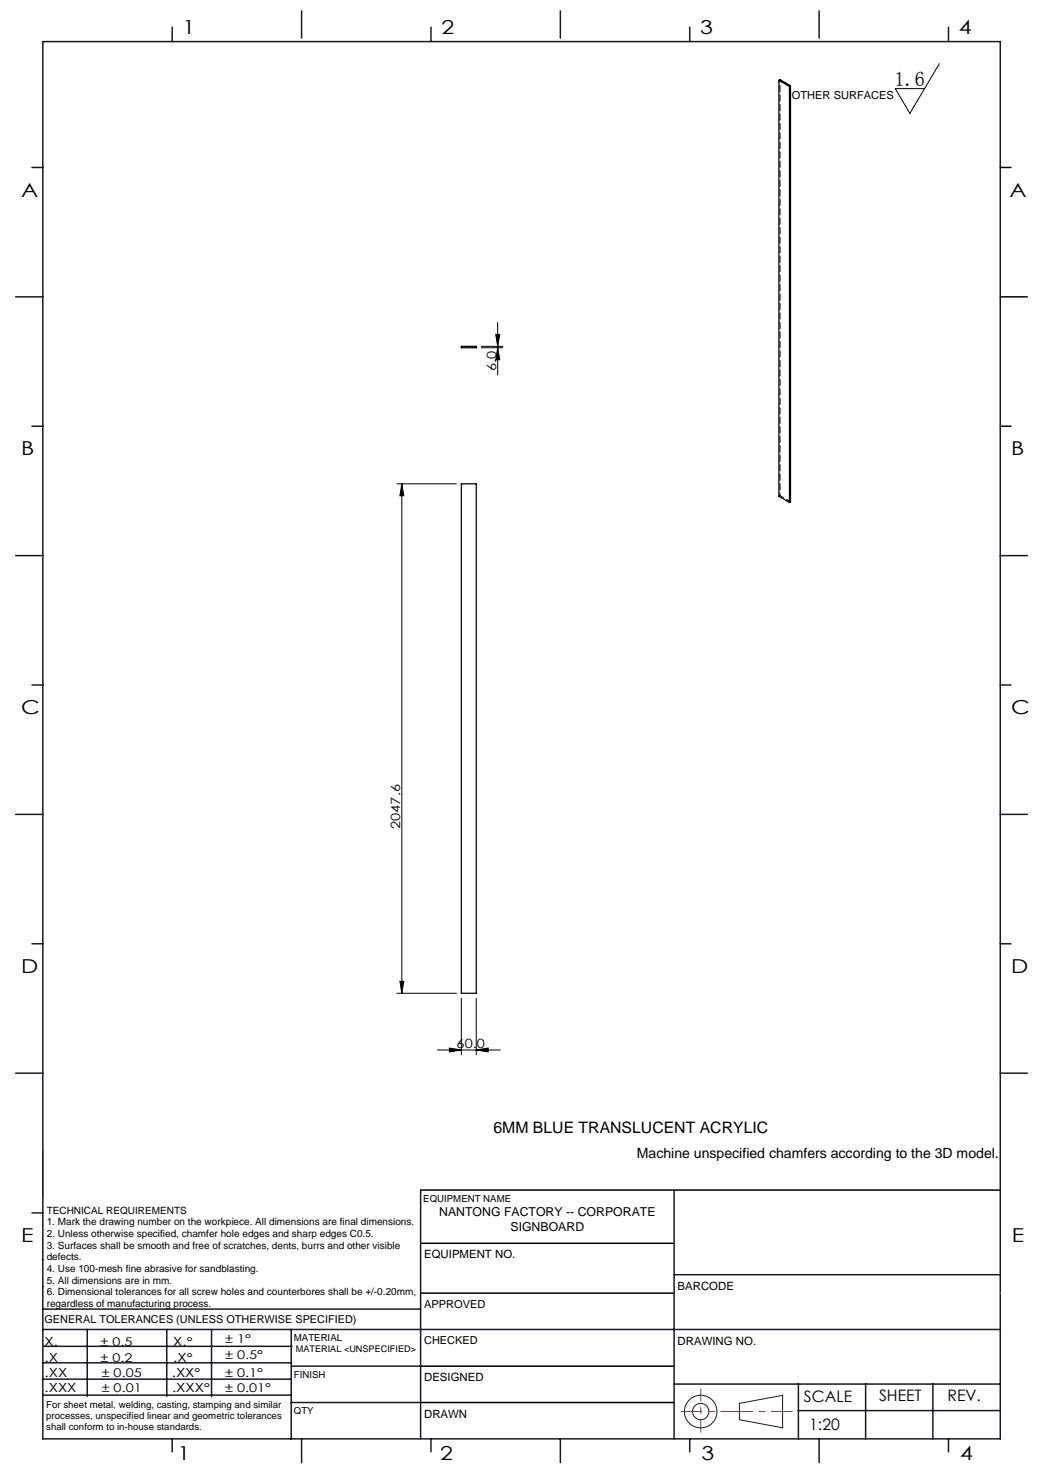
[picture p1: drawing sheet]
<svg xmlns="http://www.w3.org/2000/svg" width="210mm" height="297mm" viewBox="0 0 210 297" stroke-linecap="round" stroke-linejoin="round" font-family="sans-serif">
<defs><g id="words">
<text font-size="4.1" x="179.8" y="17.2">1.6</text>
<g font-size="3.9">
<text x="36.7" y="6.9">1</text>
<text x="88.7" y="6.9">2</text>
<text x="140.7" y="6.9">3</text>
<text x="192.7" y="6.9">4</text>
<text x="4.2" y="39.5">A</text>
<text x="202.9" y="39.5">A</text>
<text x="4.2" y="91.5">B</text>
<text x="203.2" y="91.5">B</text>
<text x="4.2" y="143.5">C</text>
<text x="203.2" y="143.5">C</text>
<text x="4.2" y="195.5">D</text>
<text x="203.2" y="195.5">D</text>
<text x="4.2" y="249.6">E</text>
<text x="203.3" y="249.6">E</text>
<text x="35.7" y="293.4">1</text>
<text x="88.4" y="293.4">2</text>
<text x="141" y="293.4">3</text>
<text x="193" y="293.4">4</text>
</g>
<g font-size="3.2">
<text x="99.2" y="227.6">6MM BLUE TRANSLUCENT ACRYLIC</text>
<text x="161.6" y="281.7">SCALE</text>
<text x="176.7" y="281.5">SHEET</text>
<text x="190.4" y="281.5">REV.</text>
<text x="162.6" y="287.4">1:20</text>
</g>
<text font-size="2.8" x="128" y="232.7">Machine unspecified chamfers according to the 3D model.</text>
<g font-size="2.6">
<text x="99.7" y="74.5" transform="rotate(-90 99.7 74.5)">6.0</text>
<text x="80.4" y="166.6" transform="rotate(-90 80.4 166.6)">2047.6</text>
<text x="91.8" y="210.6">60.0</text>
</g>
<g font-size="2.5">
<text x="88.3" y="244.4">NANTONG FACTORY -- CORPORATE</text>
<text x="102.6" y="247.3">SIGNBOARD</text>
<text x="8.9" y="273.6">.X</text>
<text x="8.9" y="270.4">X.</text>
<text x="34.8" y="273.7">.X°</text>
<text x="34.8" y="270.5">X.°</text>
<text x="9" y="276.7">.XX</text>
<text x="9" y="279.7">.XXX</text>
<text x="34.5" y="276.7">.XX°</text>
<text x="34.6" y="279.8">.XXX°</text>
</g>
<g font-size="2.4">
<text x="45.2" y="270">± 1°</text>
<text x="20.2" y="270.4">± 0.5</text>
<text x="20.2" y="273.7">± 0.2</text>
<text x="45.2" y="273.2">± 0.5°</text>
<text x="20.4" y="279.7">± 0.01</text>
<text x="20.4" y="276.7">± 0.05</text>
<text x="45.2" y="276.7">± 0.1°</text>
<text x="45.2" y="279.7">± 0.01°</text>
</g>
<g font-size="2.3">
<text x="85.2" y="252.9">EQUIPMENT NO.</text>
<text x="136.2" y="259.2">BARCODE</text>
<text x="136.2" y="270.2">DRAWING NO.</text>
<text x="85.2" y="277.6">DESIGNED</text>
<text x="85.2" y="284.9">DRAWN</text>
</g>
<g font-size="2.2">
<text x="159.1" y="20">OTHER SURFACES</text>
<text x="85.2" y="262.8">APPROVED</text>
<text x="8.9" y="265.9">GENERAL TOLERANCES (UNLESS OTHERWISE SPECIFIED)</text>
<text x="85.2" y="270.1">CHECKED</text>
</g>
<g font-size="2">
<text x="9.4" y="243.9">TECHNICAL REQUIREMENTS</text>
<text x="9.4" y="246.3">1. Mark the drawing number on the workpiece. All dimensions are final dimensions.</text>
<text x="9.4" y="248.6">2. Unless otherwise specified, chamfer hole edges and sharp edges C0.5.</text>
<text x="9.4" y="250.9">3. Surfaces shall be smooth and free of scratches, dents, burrs and other visible</text>
<text x="9.4" y="253.3">defects.</text>
<text x="9.4" y="255.6">4. Use 100-mesh fine abrasive for sandblasting.</text>
<text x="9.4" y="257.9">5. All dimensions are in mm.</text>
<text x="9.4" y="260.3">6. Dimensional tolerances for all screw holes and counterbores shall be +/-0.20mm,</text>
<text x="9.4" y="262.6">regardless of manufacturing process.</text>
</g>
<g font-size="1.9">
<text x="85.1" y="241.5">EQUIPMENT NAME</text>
<text x="59.1" y="269.5">MATERIAL</text>
<text x="59.1" y="276.9">FINISH</text>
<text x="9.3" y="282.9">For sheet metal, welding, casting, stamping and similar</text>
<text x="9.3" y="285.2">processes, unspecified linear and geometric tolerances</text>
<text x="9.3" y="287.4">shall conform to in-house standards.</text>
<text x="59.1" y="284.2">QTY</text>
</g>
<text font-size="1.8" x="59.4" y="271.7">MATERIAL &lt;UNSPECIFIED&gt;</text>
</g></defs>
<g fill="none" stroke="#191924" stroke-width=".2">
<path d="M8.6 231.2v9.4M148.6 282l8.7-1.6v6.5l-8.7-1.6z"/>
<circle cx="140.8" cy="283.7" r="3.3"/>
<circle cx="140.8" cy="283.7" r="1.64"/>
</g>
<g fill="none" stroke="#000" stroke-width=".2">
<path d="M188.8 12.8l-6 10-2.9-5h5.9M96.7 69.9h4.3M96.7 69.6h4.3M99.6 67.2h.8l-.4 2.4zM100 69.9l.4 2.4h-.8zM100 64.8v10.5M79.8 97.2h11.9M80.8 97.2l.3 2.4h-.7zM80.8 97.2v102.4M79.8 199.6h11.9M80.4 197.2h.7l-.3 2.4zM87.9 211h12.6"/>
<path d="M90.3 210.6l2.4 .4-2.4 .4zM92.7 200.6v11.4M95.7 211l2.4-.4v.8zM95.7 200.6v11.4"/>
</g>
<path d="M201 33.7h2.2M201 59.7h5.4M201 85.7h2.2M84.5 239.1h116.5M84.6 259.9h50.9M84.6 249.8h50.9M84.6 274.5h50.9M84.5 281.8h51" fill="none" stroke="#000" stroke-width=".3"/>
<path d="M136.9 283.6h22.3" fill="none" stroke="#f00" stroke-width=".2" stroke-dasharray="6.3 1.3 1.3 1.3" stroke-dashoffset="2.2"/>
<path d="M140.8 287.8v-8.7" fill="none" stroke="#f00" stroke-width=".2" stroke-dasharray="6.3 1.3 1.3 1.3" stroke-dashoffset="3.9"/>
<g fill="none" stroke="#191924" stroke-width=".3">
<path d="M8.6 8.4h192.4v280.7h-192.4zM34.6 5.5v2.9M60.6 2.2v5.5M86.6 5.5v2.9M112.6 2.2v5.5M138.6 5.5v2.9M164.6 2.2v5.5M190.6 5.5v2.9M6.4 33.7h2.2M3.1 59.7h5.5M6.4 85.7h2.2M3.1 111.7h5.5"/>
<path d="M201 111.7h5.4M6.4 137.7h2.2M201 137.7h2.2M3.1 163.7h5.5M201 163.7h5.4M6.4 189.6h2.2M201 189.6h2.2M3.1 215.6h5.5M201 215.6h5.4M84.5 239.1v50M135.5 239.1v50M6.4 243.7h2.2"/>
<path d="M8.5 253.1h.1M8.6 258.5h.1M135.5 256.1h65.5M8.5 277.1h49.9M8.5 273.9h49.9M8.6 267.2h192.4M8.6 263.1h75.9M8.8 270.5h49.9M17.5 267.2v13.4M33.5 267.2v13.4M42.5 267.2v13.4M58.5 267.2v22"/>
<path d="M58.6 274.5h26M135.5 278.1h65.5M160.4 278v11.1M174 278v11.1M187.5 278v11.1M8.8 280.3h49.7M34.6 289.1v2.6M58.5 281.8h26M60.6 289.1v4.8M86.6 289.1v2.6M112.6 289.1v4.8M138.6 289.1v2.6"/>
<path d="M160.4 283.5h40.5M164.6 289.1v4.8M190.6 289.1v2.6"/>
</g>
<path d="M201 259.9h.1" fill="none" stroke="#c0c0c0" stroke-width=".2"/>
<g fill="#000">
<path d="M100 69.9l.4 2.4h-.8zM99.6 67.2h.8l-.4 2.4z"/>
<path d="M80.8 97.2l.3 2.4h-.7zM80.4 197.2h.7l-.3 2.4z"/>
<path d="M90.3 210.6l2.4 .4-2.4 .4zM95.7 211l2.4-.4v.8z"/>
</g>
<path d="M156.5 16.2l2.1 1.2M156.5 16.2v83.5l2.1 1.3M156.5 16.2l.2-.2 2.2 1.2M158.6 17.4v83.6M158.9 17.2v83.7l-.3 .1M158.9 17.2l-.3 .2M92.7 69.6h3v.3h-3zM92.7 97.2h3v102.4h-3z" fill="none" stroke="#000" stroke-width=".25"/>
<path d="M156.7 16v83.6" fill="none" stroke="#000" stroke-width=".2" stroke-dasharray="1.3 .6" stroke-dashoffset=".7"/>
<path d="M156.5 99.7l.2-.1" fill="none" stroke="#000" stroke-width=".2" stroke-dasharray="1.3 .6"/>
<path d="M156.7 99.6l2.2 1.2" fill="none" stroke="#000" stroke-width=".2" stroke-dasharray="1.3 .6" stroke-dashoffset=".4"/>
<use href="#words"/>
</svg>
